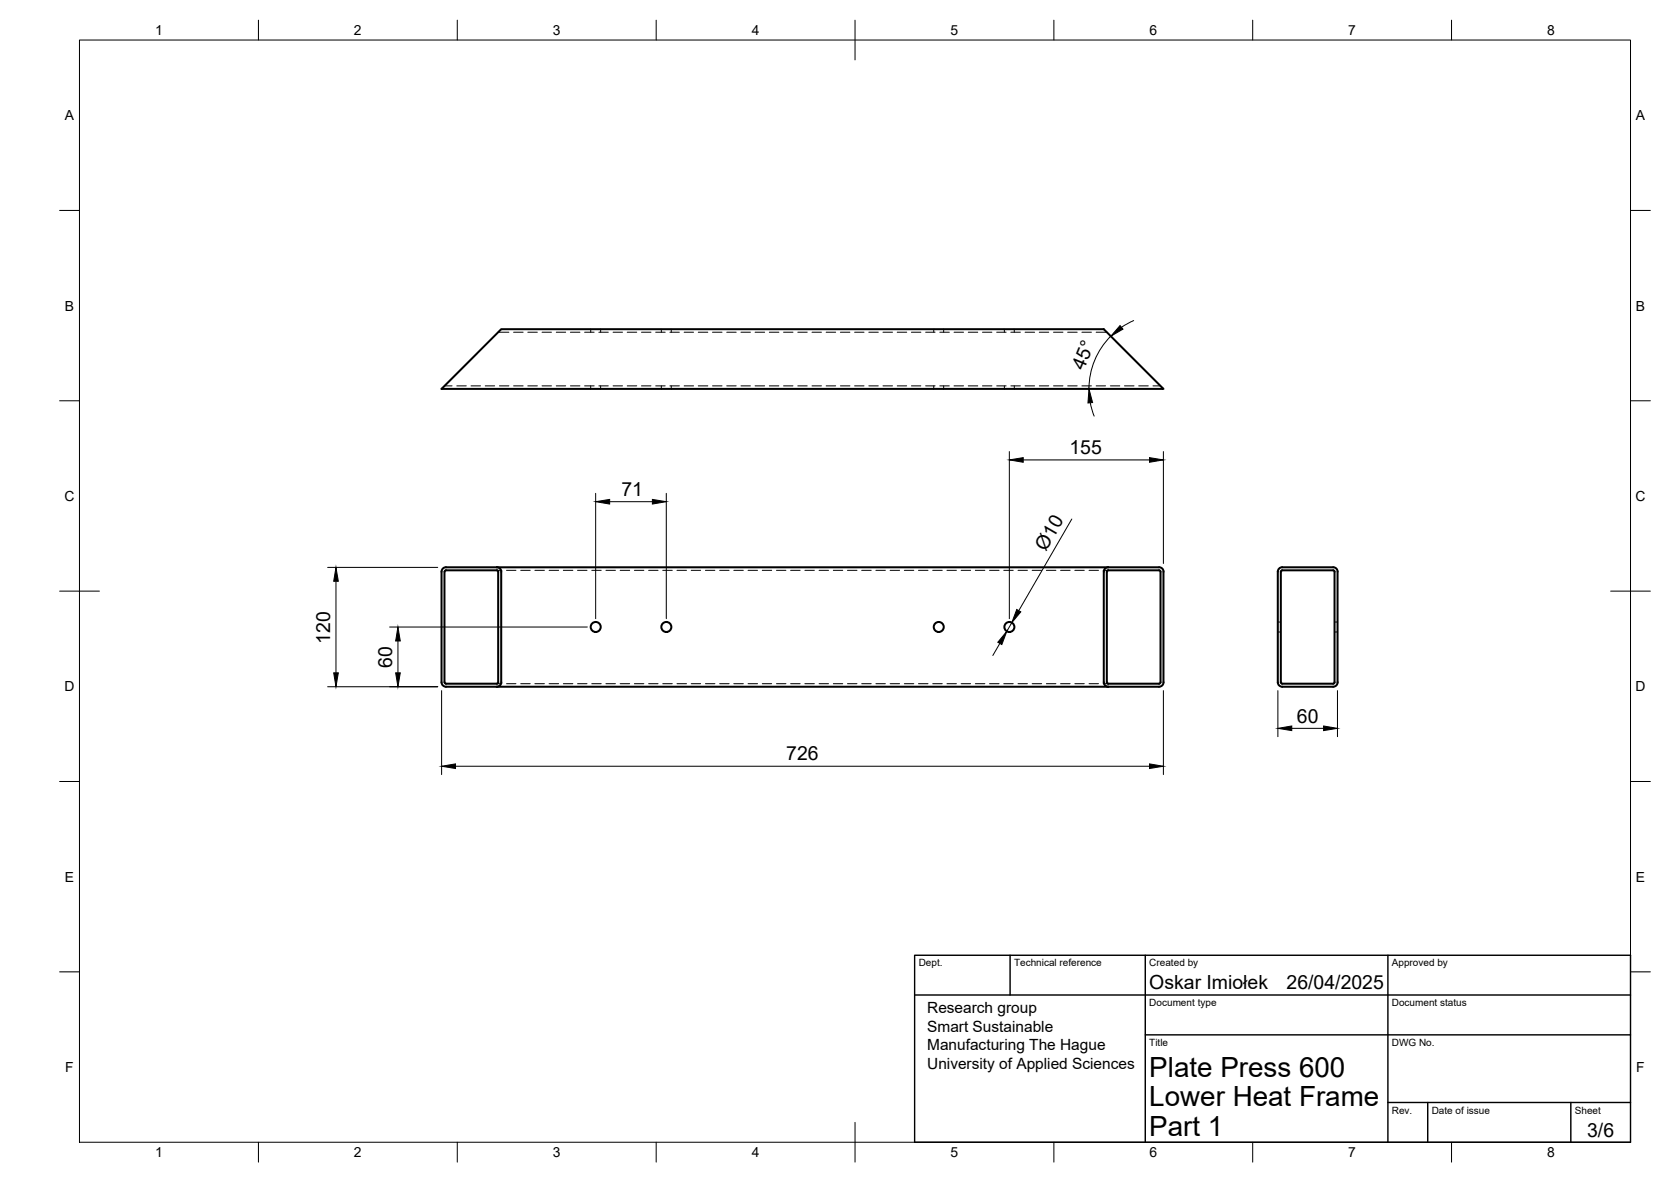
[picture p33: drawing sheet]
<svg xmlns="http://www.w3.org/2000/svg" width="420mm" height="297mm" viewBox="0 0 420 297" stroke-linecap="round" stroke-linejoin="round" font-family="sans-serif">
<defs><g id="words">
<g font-size="7">
<text x="289" y="270.6">Plate Press 600</text>
<text x="289" y="278.1">Lower Heat Frame</text>
<text x="289" y="285.5">Part 1</text>
</g>
<g font-size="4.9">
<text x="272.5" y="93.3" transform="rotate(-67 272.5 93.3)">45°</text>
<text x="268.9" y="114.1">155</text>
<text x="156.3" y="124.7">71</text>
<text x="263" y="138.7" transform="rotate(-60 263 138.7)">Ø10</text>
<text x="83" y="161.8" transform="rotate(-90 83 161.8)">120</text>
<text x="98.6" y="167.8" transform="rotate(-90 98.6 167.8)">60</text>
<text x="326.1" y="181.6">60</text>
<text x="197.7" y="191.1">726</text>
<text x="289" y="248.5">Oskar Imiołek</text>
<text x="323.5" y="248.5">26/04/2025</text>
<text x="399.1" y="285.7">3/6</text>
</g>
<g font-size="3.9">
<text x="233.1" y="254.6">Research group</text>
<text x="233.1" y="259.3">Smart Sustainable</text>
<text x="233.1" y="263.9">Manufacturing The Hague</text>
<text x="233.1" y="268.6">University of Applied Sciences</text>
</g>
<g font-size="3.5">
<text x="39" y="8.8">1</text>
<text x="89" y="8.8">2</text>
<text x="139" y="8.8">3</text>
<text x="189" y="8.8">4</text>
<text x="239" y="8.8">5</text>
<text x="289" y="8.8">6</text>
<text x="339" y="8.8">7</text>
<text x="389" y="8.8">8</text>
<text x="16.3" y="30.2">A</text>
<text x="411.3" y="30.2">A</text>
<text x="16.3" y="78">B</text>
<text x="411.3" y="78">B</text>
<text x="16.2" y="125.9">C</text>
<text x="411.2" y="125.9">C</text>
<text x="16.2" y="173.7">D</text>
<text x="411.2" y="173.7">D</text>
<text x="16.3" y="221.6">E</text>
<text x="411.3" y="221.6">E</text>
<text x="16.4" y="269.4">F</text>
<text x="411.4" y="269.4">F</text>
<text x="39" y="290.8">1</text>
<text x="89" y="290.8">2</text>
<text x="139" y="290.8">3</text>
<text x="189" y="290.8">4</text>
<text x="239" y="290.8">5</text>
<text x="289" y="290.8">6</text>
<text x="339" y="290.8">7</text>
<text x="389" y="290.8">8</text>
</g>
<g font-size="2.5">
<text x="231" y="242.9">Dept.</text>
<text x="255" y="242.9">Technical reference</text>
<text x="289" y="242.9">Created by</text>
<text x="350" y="242.9">Approved by</text>
<text x="289" y="252.8">Document type</text>
<text x="350" y="252.8">Document status</text>
<text x="289" y="262.9">Title</text>
<text x="350" y="262.9">DWG No.</text>
<text x="350" y="279.9">Rev.</text>
<text x="360" y="279.9">Date of issue</text>
<text x="396" y="279.9">Sheet</text>
</g>
</g></defs>
<!-- layer: Visible -->
<g fill="none" stroke="#000" stroke-width=".51">
<path d="M111.3 97.5l14.7-14.8h151.5l15 15h-181.5zM124.9 142.5a1.13 1.13 0 0 1 1.1 1.2v27.8M278.7 142.5a1.13 1.13 0 0 0-1.2 1.2v27.8M335.2 142.6l-12.8-.1a1.13 1.13 0 0 0-1.1 1.2v27.8M335.2 143.3h-12.8l-.3 .2v28M335.2 142.5a1.13 1.13 0 0 1 1.1 1.2M335.2 143.3l.4 .4v27.8M336.3 143.7v27.8M111 171.5v-27.8a1.1 1.1 0 0 1 1.1-1.1l179.3-.1a1.13 1.13 0 0 1 1.2 1.2l-.1 27.8M111.8 171.5v-27.8l.4-.4h12.7l.3 .2 .1 28M125.3 171.4l-.4 .4h-12.7l-.4-.4M126 171.4a1.13 1.13 0 0 1-1.1 1.2"/>
<path d="M277.5 171.4a1.13 1.13 0 0 0 1.2 1.2M278.3 171.5v-27.8l.4-.4h12.7l.4 .2v28M291.8 171.4l-.4 .4h-12.7l-.4-.4M292.6 171.4a1.13 1.13 0 0 1-1.2 1.2h-179.3a1.13 1.13 0 0 1-1.1-1.2M321.3 171.4a1.13 1.13 0 0 0 1.1 1.2h12.8M322.1 171.4l.3 .4h12.8M335.6 171.4l-.4 .4M336.3 171.4a1.13 1.13 0 0 1-1.1 1.2"/>
<circle cx="149.8" cy="157.6" r="1.26"/>
<circle cx="167.5" cy="157.6" r="1.26"/>
<circle cx="236" cy="157.6" r="1.26"/>
<circle cx="253.8" cy="157.6" r="1.26"/>
</g>
<!-- layer: Hidden -->
<g fill="none" stroke="#000" stroke-width=".25">
<path d="M111.8 97h1.9M114.9 97h2.3M118.4 97h2.4M122 97h2.4M125.3 83.5h2.7M125.6 97h2.4M129.1 97h2.4M129.1 83.5h2.4M132.7 97h2.4M132.7 83.5h2.4M136.3 83.5h2.4M136.3 97h2.4"/>
<path d="M139.9 83.5h2.3M139.9 97h2.3M143.4 97h2.4M143.4 83.5h2.4M147 97h2.4M147 83.5h2.4M148.5 82.7v.8M148.5 97v.7M150.6 83.5h2.4M150.6 97h2.4M151 82.7v.8M151 97v.7"/>
<path d="M154.2 83.5h2.3M154.2 97h2.3M157.7 97h2.4M157.7 83.5h2.4M161.3 97h2.4M161.3 83.5h2.4M164.9 97h2.4M164.9 83.5h2.4M166.3 82.7v.8M166.3 97v.7M168.4 83.5h2.4M168.4 97h2.4"/>
<path d="M168.8 82.7v.8M168.8 97v.7M172 83.5h2.4M172 97h2.4M175.6 97h2.4M175.6 83.5h2.4M179.2 97h2.3M179.2 83.5h2.3M182.7 83.5h2.4M182.7 97h2.4M186.3 97h2.4M186.3 83.5h2.4"/>
<path d="M189.9 97h2.4M189.9 83.5h2.4M193.4 83.5h2.4M193.4 97h2.4M197 83.5h2.4M197 97h2.4M200.6 97h2.4M200.6 83.5h2.4M204.2 97h2.3M204.2 83.5h2.3M207.7 83.5h2.4M207.7 97h2.4"/>
<path d="M211.3 83.5h2.4M211.3 97h2.4M214.9 97h2.4M214.9 83.5h2.4M218.5 97h2.3M218.5 83.5h2.3M222 83.5h2.4M222 97h2.4M225.6 83.5h2.4M225.6 97h2.4M229.2 97h2.3M229.2 83.5h2.3"/>
<path d="M232.7 97h2.4M232.7 83.5h2.4M234.8 82.7v.8M234.8 97v.7M236.3 83.5h2.4M236.3 97h2.4M237.3 82.7v.8M237.3 97v.7M239.9 83.5h2.4M239.9 97h2.4M243.5 97h2.4M243.5 83.5h2.4"/>
<path d="M247 97h2.4M247 83.5h2.4M250.6 83.5h2.4M250.6 97h2.4M252.5 82.7v.8M252.5 97v.7M254.2 83.5h2.4M254.2 97h2.4M255 82.7v.8M255 97v.7M257.7 97h2.4M257.7 83.5h2.4"/>
<path d="M261.3 97h2.4M261.3 83.5h2.4M264.9 83.5h2.4M264.9 97h2.4M268.5 83.5h2.3M268.5 97h2.3M272 97h2.4M272 83.5h2.4M275.6 97h2.4M275.6 83.5h2.7M279.2 97h2.4M282.7 97h2.4"/>
<path d="M286.3 97h2.4M289.9 97h1.9M124.9 143.3h1.3M127.4 143.3h2.3M130.9 143.3h2.4M134.5 143.3h2.4M138.1 143.3h2.4M141.6 143.3h2.4M145.2 143.3h2.4M148.8 143.3h2.4M152.4 143.3h2.3M155.9 143.3h2.4"/>
<path d="M159.5 143.3h2.4M163.1 143.3h2.4M166.6 143.3h2.4M170.2 143.3h2.4M173.8 143.3h2.4M177.4 143.3h2.3M181 143.3h2.3M184.5 143.3h2.4M188.1 143.3h2.4M191.7 143.3h2.3M195.2 143.3h2.4M198.8 143.3h2.4"/>
<path d="M202.4 143.3h2.4M206 143.3h2.3M209.5 143.3h2.4M213.1 143.3h2.4M216.7 143.3h2.4M220.2 143.3h2.4M223.8 143.3h2.4M227.4 143.3h2.4M230.9 143.3h2.4M234.5 143.3h2.4M238.1 143.3h2.4M241.7 143.3h2.4"/>
<path d="M245.2 143.3h2.4M248.8 143.3h2.4M252.4 143.3h2.4M256 143.3h2.3M259.5 143.3h2.4M263.1 143.3h2.4M266.7 143.3h2.4M270.3 143.3h2.3M273.8 143.3h2.4M277.4 143.3h1.3M321.3 158.8h.8M321.3 156.3h.8"/>
<path d="M335.6 158.8h.7M335.6 156.3h.7M124.9 171.8h1.3M127.4 171.8h2.3M130.9 171.8h2.4M134.5 171.8h2.4M138.1 171.8h2.4M141.6 171.8h2.4M145.2 171.8h2.4M148.8 171.8h2.4M152.4 171.8h2.3M155.9 171.8h2.4"/>
<path d="M159.5 171.8h2.4M163.1 171.8h2.4M166.6 171.8h2.4M170.2 171.8h2.4M173.8 171.8h2.4M177.4 171.8h2.3M181 171.8h2.3M184.5 171.8h2.4M188.1 171.8h2.4M191.7 171.8h2.3M195.2 171.8h2.4M198.8 171.8h2.4"/>
<path d="M202.4 171.8h2.4M206 171.8h2.3M209.5 171.8h2.4M213.1 171.8h2.4M216.7 171.8h2.4M220.2 171.8h2.4M223.8 171.8h2.4M227.4 171.8h2.4M230.9 171.8h2.4M234.5 171.8h2.4M238.1 171.8h2.4M241.7 171.8h2.4"/>
<path d="M245.2 171.8h2.4M248.8 171.8h2.4M252.4 171.8h2.4M256 171.8h2.3M259.5 171.8h2.4M263.1 171.8h2.4M266.7 171.8h2.4M270.3 171.8h2.3M273.8 171.8h2.4M277.4 171.8h1.3"/>
</g>
<!-- layer: BORDER -->
<g fill="none" stroke="#000" stroke-width=".25">
<path d="M20 10.1h390v276.9h-390zM65 5.1v5M115 5.1v5M165 5.1v5M215 5.1v10M265 5.1v5M315 5.1v5M365 5.1v5M15 52.9h5M410 52.9h5M15 100.7h5M410 100.7h5"/>
<path d="M15 148.6h10M405 148.6h10M15 196.4h5M410 196.4h5M15 244.2h5M410 244.2h5M65 287v5M115 287v5M165 287v5M215 282.1v9.9M265 287v5M315 287v5"/>
<path d="M365 287v5"/>
</g>
<!-- layer: TITLEBLOCK -->
<path d="M230 250h180M230 240.1h180v46.9h-180zM254 240.1v9.9M288 240.1v46.9M349 240.1v46.9M288 260.1h122M349 277.1h61M359 277.1v9.9M395 277.1v9.9" fill="none" stroke="#000" stroke-width=".36"/>
<!-- layer: FD_Dimensions -->
<g fill="none" stroke="#000" stroke-width=".25">
<path d="M279.3 84.5a18.7 18.7 0 0 0-5.5 13.2M285.1 80.6l-3.1 1.7M253.8 113.5v42M257.3 115.6h31.7M274.1 101.2l1 3.4M292.5 113.5v28.1M149.8 124v31.5M153.3 126.1h10.7M167.5 124v31.5M269.5 130.4l-13.3 23.1M82.4 142.6h27.7M84.5 146.1v23"/>
<path d="M98 157.6h49.7M254.4 156.5l-1.2 2.2M82.4 172.6h27.7M100.1 161.1v8M111 173.6v21.1M251.4 161.7l-1.8 3M292.5 173.6v21.1M321.3 173.6v11.5M336.3 173.6v11.5M114.5 192.6h174.5M324.8 183h8"/>
</g>
<g fill="#000" stroke="#000" stroke-width=".25">
<path d="M281.6 81.8l.8 .9-3.1 1.8zM253.8 115.6l3.5-.6v1.2zM273.8 97.7l.9 3.5-1.1 .1zM289 115l3.5 .6-3.5 .6zM149.8 126.1l3.5-.6v1.2zM164 125.5l3.5 .6-3.5 .6zM84.5 142.6l.6 3.5h-1.2zM255.7 153.2l1 .6-2.3 2.7zM83.9 169.1h1.2l-.6 3.5zM99.5 169.1h1.1l-.5 3.5zM100.1 157.6l.5 3.5h-1.1zM253.2 158.7l-1.3 3.3-1-.6z"/>
<path d="M111 192.6l3.5-.6v1.1zM289 192l3.5 .6-3.5 .5zM321.3 183l3.5-.6v1.2zM332.8 182.4l3.5 .6-3.5 .6z"/>
</g>
<use href="#words"/>
</svg>
